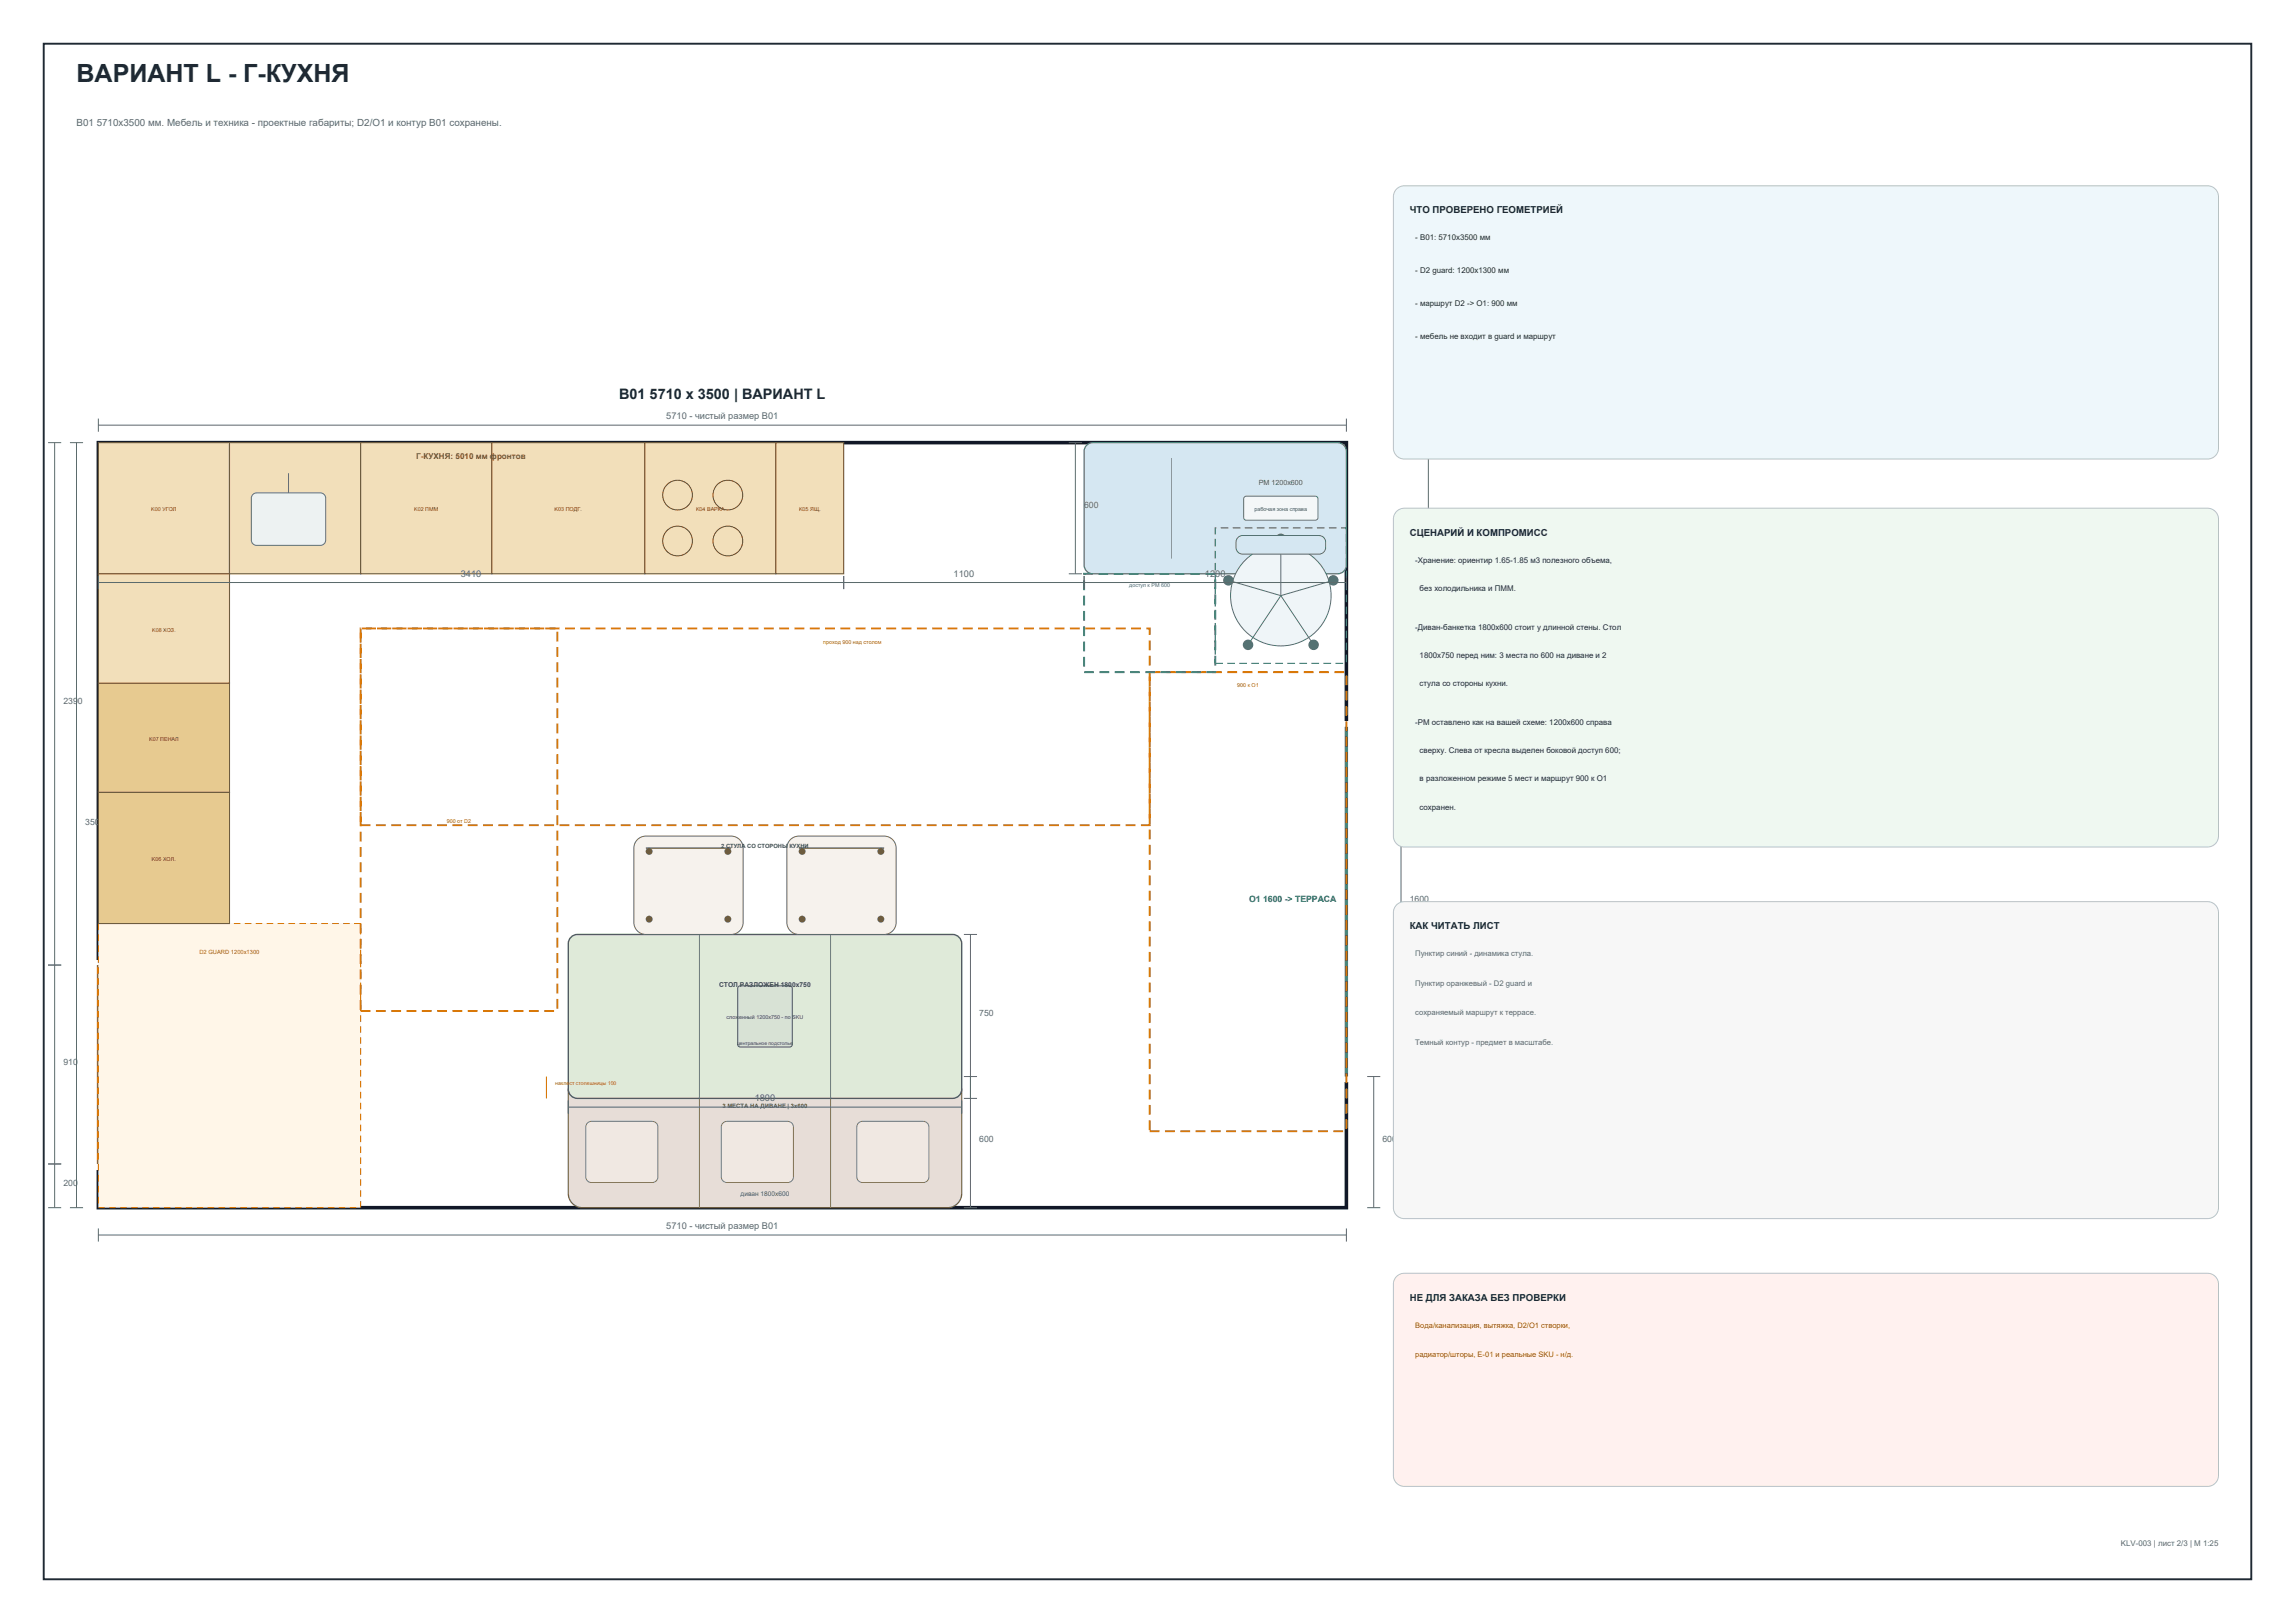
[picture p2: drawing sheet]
<svg xmlns="http://www.w3.org/2000/svg" width="420mm" height="297mm" viewBox="0 0 420 297" stroke-linecap="round" stroke-linejoin="round" font-family="sans-serif">
<defs><g id="words">
<text font-size="4.6" fill="#1f2933" x="14" y="15">ВАРИАНТ L - Г-КУХНЯ</text>
<text font-size="2.6" fill="#1f2933" x="113.3" y="73">B01 5710 x 3500 | ВАРИАНТ L</text>
<text font-size="1.8" fill="#5b6570" x="14" y="23">B01 5710x3500 мм. Мебель и техника - проектные габариты; D2/O1 и контур B01 сохранены.</text>
<g font-size="1.8" fill="#1f2933">
<text x="258" y="39">ЧТО ПРОВЕРЕНО ГЕОМЕТРИЕЙ</text>
<text x="258" y="98">СЦЕНАРИЙ И КОМПРОМИСС</text>
<text x="258" y="170">КАК ЧИТАТЬ ЛИСТ</text>
<text x="258" y="238">НЕ ДЛЯ ЗАКАЗА БЕЗ ПРОВЕРКИ</text>
</g>
<g font-size="1.7" fill="#5b6570">
<text x="121.9" y="76.7">5710 - чистый размер B01</text>
<text x="84.3" y="105.5">3410</text>
<text x="174.5" y="105.5">1100</text>
<text x="220.5" y="105.5">1200</text>
<text x="138.1" y="201.5">1800</text>
<text x="121.9" y="224.9">5710 - чистый размер B01</text>
</g>
<g font-size="1.6" fill="#5b6570">
<text x="198.4" y="93">600</text>
<text x="11.6" y="128.8">2390</text>
<text x="15.6" y="151">3500</text>
<text x="258" y="165">1600</text>
<text x="179.2" y="186">750</text>
<text x="11.6" y="194.8">910</text>
<text x="179.2" y="209">600</text>
<text x="253" y="209">600</text>
<text x="11.6" y="217">200</text>
</g>
<text font-size="1.6" fill="#087f5b" x="228.6" y="165">O1 1600 -&gt; ТЕРРАСА</text>
<text font-size="1.6" fill="#a85d18" x="19.5" y="174.6">D2: 910 B01 / 915x2150 контроль</text>
<text font-size="1.5" fill="#6e5a34" x="76.2" y="84">Г-КУХНЯ: 5010 мм фронтов</text>
<g font-size="1.4" fill="#1f2933">
<text x="259" y="44">- B01: 5710x3500 мм</text>
<text x="259" y="50">- D2 guard: 1200x1300 мм</text>
<text x="259" y="56">- маршрут D2 -&gt; O1: 900 мм</text>
<text x="259" y="62">- мебель не входит в guard и маршрут</text>
<text x="259" y="103">-Хранение: ориентир 1.65-1.85 м3 полезного объема,</text>
<text x="259.8" y="108.2">без холодильника и ПММ.</text>
<text x="259" y="115.2">-Диван-банкетка 1800x600 стоит у длинной стены. Стол</text>
<text x="259.8" y="120.4">1800x750 перед ним: 3 места по 600 на диване и 2</text>
<text x="259.8" y="125.6">стула со стороны кухни.</text>
<text x="259" y="132.6">-РМ оставлено как на вашей схеме: 1200x600 справа</text>
<text x="259.8" y="137.8">сверху. Слева от кресла выделен боковой доступ 600;</text>
<text x="259.8" y="143">в разложенном режиме 5 мест и маршрут 900 к O1</text>
<text x="259.8" y="148.2">сохранен.</text>
</g>
<g font-size="1.4" fill="#5b6570">
<text x="259" y="175">Пунктир синий - динамика стула.</text>
<text x="259" y="180.4">Пунктир оранжевый - D2 guard и</text>
<text x="259" y="185.8">сохраняемый маршрут к террасе.</text>
<text x="259" y="191.2">Темный контур - предмет в масштабе.</text>
<text x="388.1" y="283">KLV-003 | лист 2/3 | М 1:25</text>
</g>
<g font-size="1.4" fill="#b42318">
<text x="259" y="243">Вода/канализация, вытяжка, D2/O1 створки,</text>
<text x="259" y="248.4">радиатор/шторы, E-01 и реальные SKU - н/д.</text>
</g>
<text font-size="1.3" fill="#2e5b70" x="230.4" y="88.7">РМ 1200x600</text>
<text font-size="1.2" fill="#405d3c" x="131.6" y="180.6">СТОЛ РАЗЛОЖЕН 1800x750</text>
<text font-size="1.2" fill="#624f47" x="135.5" y="218.8">диван 1800x600</text>
<text font-size="1.1" fill="#405d3c" x="132" y="155.2">2 СТУЛА СО СТОРОНЫ КУХНИ</text>
<text font-size="1.1" fill="#ad6800" x="36.5" y="174.6">D2 GUARD 1200x1300</text>
<text font-size="1.1" fill="#624f47" x="132.2" y="202.8">3 МЕСТА НА ДИВАНЕ | 3x600</text>
<g font-size="1" fill="#5b4827">
<text x="27.7" y="93.6">K00 УГОЛ</text>
<text x="75.8" y="93.6">K02 ПММ</text>
<text x="101.5" y="93.6">K03 ПОДГ.</text>
<text x="127.4" y="93.6">K04 ВАРКА</text>
<text x="146.2" y="93.6">K05 ЯЩ.</text>
<text x="27.8" y="115.6">K08 ХОЗ.</text>
<text x="27.3" y="135.6">K07 ПЕНАЛ</text>
<text x="27.8" y="157.6">K06 ХОЛ.</text>
</g>
<text font-size="1" fill="#2e5b70" x="229.6" y="93.5">рабочая зона справа</text>
<g font-size="1" fill="#2f6e8d">
<text x="206.7" y="107.4">доступ к РМ 600</text>
<text x="228.8" y="116.2">РМ кресло max 600x620</text>
</g>
<g font-size="1" fill="#ad6800">
<text x="150.7" y="117.8">проход 900 над столом</text>
<text x="226.4" y="125.8">900 к O1</text>
<text x="81.8" y="150.6">900 от D2</text>
<text x="101.6" y="198.6">нахлест столешницы 100</text>
</g>
<text font-size="1" fill="#405d3c" x="133" y="186.4">сложенный 1200x750 - по SKU</text>
<text font-size=".9" fill="#405d3c" x="134.9" y="191.2">центральное подстолье</text>
</g></defs>
<path d="M8 8h404v281h-404z" fill="none" stroke="#1f2933" stroke-width=".35"/>
<path d="M18 81h228.4v140h-228.4z" fill-rule="evenodd" fill="#fff" stroke="#111827" stroke-width=".65" stroke-linecap="butt"/>
<path d="M18 77.8h228.4M18 76.6v2.4M246.4 76.6v2.4M12.8 81h2.4M14 81v140M12.8 221h2.4" fill="none" stroke="#5b6570" stroke-width=".18"/>
<path d="M16 175.6h5v38.4h-5z" fill-rule="evenodd" fill="#fff"/>
<path d="M18 176.6v36.4" fill="none" stroke="#a85d18" stroke-width=".55"/>
<path d="M8.8 81h2.4M10 81v140M8.8 176.6h2.4M8.8 213h2.4M8.8 221h2.4" fill="none" stroke="#5b6570" stroke-width=".18"/>
<path d="M244.4 132h5v66h-5z" fill-rule="evenodd" fill="#fff"/>
<path d="M246.4 133v64" fill="none" stroke="#087f5b" stroke-width=".6"/>
<path d="M260.2 81h2.4M261.4 81v52M255.2 133h2.4M256.4 133v64M260.2 133h2.4M250.2 197h2.4M251.4 197v24M255.2 197h2.4M250.2 221h2.4" fill="none" stroke="#5b6570" stroke-width=".18"/>
<path d="M18 169h48v52h-48z" fill-rule="evenodd" fill="#fff6e8" stroke="#ad6800" stroke-width=".18" stroke-dasharray="1.2 .8" stroke-linecap="butt"/>
<path d="M66 115h36v70h-36zM66 115h144.4v36h-144.4zM210.4 123h36v84h-36z" fill="none" stroke="#d97706" stroke-width=".35" stroke-dasharray="1.8 1" stroke-linecap="butt"/>
<path d="M198.4 105h24v18h-24z" fill="none" stroke="#2f6e8d" stroke-width=".35" stroke-dasharray="1.8 1" stroke-linecap="butt"/>
<g fill="#f2dfba" stroke="#6e5a34" stroke-width=".2">
<path d="M18 81h24v24h-24z" fill-rule="evenodd"/>
<path d="M42 81h24v24h-24z" fill-rule="evenodd"/>
<path d="M66 81h24v24h-24z" fill-rule="evenodd"/>
<path d="M90 81h28v24h-28z" fill-rule="evenodd"/>
<path d="M118 81h24v24h-24z" fill-rule="evenodd"/>
<path d="M142 81h12.4v24h-12.4z" fill-rule="evenodd"/>
</g>
<path d="M46.3 90.5l.7-.3h11.6a.96 .96 0 0 1 1 1v7.6a.96 .96 0 0 1-1 1h-11.6a.96 .96 0 0 1-1-1v-7.6z" fill-rule="evenodd" fill="#edf2f2" stroke="#617377" stroke-width=".18"/>
<path d="M52.8 86.6v3.6" fill="none" stroke="#617377" stroke-width=".18"/>
<g fill="none" stroke="#5b4827" stroke-width=".18">
<circle cx="124" cy="90.6" r="2.72"/>
<circle cx="124" cy="99" r="2.72"/>
<circle cx="133.2" cy="90.6" r="2.72"/>
<circle cx="133.2" cy="99" r="2.72"/>
</g>
<g fill="#e7ca90" stroke="#6e5a34" stroke-width=".2">
<path d="M18 145h24v24h-24z" fill-rule="evenodd"/>
<path d="M18 125h24v20h-24z" fill-rule="evenodd"/>
</g>
<path d="M18 105h24v20h-24z" fill-rule="evenodd" fill="#f2dfba" stroke="#6e5a34" stroke-width=".2"/>
<path d="M198.9 81.5l.7-.4 .4-.1h44.8a1.6 1.6 0 0 1 1.6 1.6v20.8a1.6 1.6 0 0 1-1.6 1.6h-44.8a1.6 1.6 0 0 1-1.6-1.6v-20.8l.1-.4z" fill-rule="evenodd" fill="#d5e7f2" stroke="#4e7589" stroke-width=".24"/>
<path d="M214.4 83.8v18.4" fill="none" stroke="#6a94a8" stroke-width=".18"/>
<path d="M227.7 91l.4-.2 12.9 .1 .2 .4-.1 3.7-.4 .2-12.9-.1-.2-.4z" fill-rule="evenodd" fill="#f3f7f8" stroke="#4e7589" stroke-width=".18"/>
<path d="M222.4 96.6h24v24.8h-24z" fill="none" stroke="#2f6e8d" stroke-width=".22" stroke-dasharray="1.4 .8" stroke-linecap="butt"/>
<circle cx="234.4" cy="109" r="9.2" fill="#eff5f8" stroke="#4b6d82" stroke-width=".18"/>
<path d="M234.4 98.6v10.4" fill="none" stroke="#4b6d82" stroke-width=".18"/>
<circle cx="234.4" cy="98.6" r=".96" fill="#4b6d82"/>
<path d="M244 106.2l-9.6 2.8" fill="none" stroke="#4b6d82" stroke-width=".18"/>
<circle cx="244" cy="106.2" r=".96" fill="#4b6d82"/>
<path d="M234.4 109l6 9" fill="none" stroke="#4b6d82" stroke-width=".18"/>
<circle cx="240.4" cy="118" r=".96" fill="#4b6d82"/>
<path d="M234.4 109l-6 9" fill="none" stroke="#4b6d82" stroke-width=".18"/>
<circle cx="228.4" cy="118" r=".96" fill="#4b6d82"/>
<path d="M224.8 106.2l9.6 2.8" fill="none" stroke="#4b6d82" stroke-width=".18"/>
<circle cx="224.8" cy="106.2" r=".96" fill="#4b6d82"/>
<path d="M226.7 98.2l.7-.2h14a1.2 1.2 0 0 1 1.2 1.2 1.83 1.83 0 0 1-.5 2l-.7 .2h-14a1.2 1.2 0 0 1-1.2-1.2 1.83 1.83 0 0 1 .5-2z" fill-rule="evenodd" fill="#d5e7f2" stroke="#4b6d82" stroke-width=".18"/>
<path d="M105 197.6l1-.5 .6-.1h66.8a2.6 2.6 0 0 1 2.6 2.6v18.8a2.6 2.6 0 0 1-2.6 2.6h-66.8a2.6 2.6 0 0 1-2.6-2.6v-18.8a2.59 2.59 0 0 1 1-2z" fill-rule="evenodd" fill="#e7ddd7" stroke="#745e53" stroke-width=".24"/>
<g fill="#f0e8e2" stroke="#8b756b" stroke-width=".18">
<path d="M107.6 205.4l.6-.2h11.2a1.04 1.04 0 0 1 1 1v9.2a1.04 1.04 0 0 1-1 1h-11.2a1.04 1.04 0 0 1-1-1v-9.2l.1-.3z" fill-rule="evenodd"/>
<path d="M132.2 205.6l.5-.3 .3-.1h11.2a1.04 1.04 0 0 1 1 1v9.2a1.04 1.04 0 0 1-1 1h-11.2a1.04 1.04 0 0 1-1-1v-9.2z" fill-rule="evenodd"/>
<path d="M157.2 205.4l.6-.2h11.2a1.04 1.04 0 0 1 1 1v9.2a1.04 1.04 0 0 1-1 1h-11.2a1.04 1.04 0 0 1-1-1v-9.2l.1-.3z" fill-rule="evenodd"/>
</g>
<path d="M128 197v24M152 197v24" fill="none" stroke="#8d756c" stroke-width=".18"/>
<path d="M104.5 171.5l.7-.4 .5-.1h68.6a1.68 1.68 0 0 1 1.7 1.7v26.6a1.68 1.68 0 0 1-1.7 1.7h-68.6a1.68 1.68 0 0 1-1.7-1.7v-26.6l.1-.5z" fill-rule="evenodd" fill="#dfead9" stroke="#506c4d" stroke-width=".25"/>
<path d="M128 171v30M152 171v30" fill="none" stroke="#6b8665" stroke-width=".18"/>
<path d="M135.2 180.5l9.3-.1 .4 .2 .1 10.5-.2 .4-9.3 .1-.4-.2-.1-10.5z" fill-rule="evenodd" fill="#d8e2d5" stroke="#506c4d" stroke-width=".18"/>
<path d="M116.6 153.6l1-.5 .6-.1h15.6a2.2 2.2 0 0 1 2.2 2.2v13.6a2.2 2.2 0 0 1-2.2 2.2h-15.6a2.2 2.2 0 0 1-2.2-2.2v-13.6l.1-.6z" fill-rule="evenodd" fill="#f6f2ed" stroke="#6d6258" stroke-width=".18"/>
<path d="M118.2 155.2h15.6" fill="none" stroke="#6d6258" stroke-width=".28"/>
<g fill="#6d6258">
<circle cx="118.8" cy="168.2" r=".64"/>
<circle cx="133.2" cy="168.2" r=".64"/>
<circle cx="118.8" cy="155.8" r=".64"/>
<circle cx="133.2" cy="155.8" r=".64"/>
</g>
<path d="M144.6 153.6l1-.5 .6-.1h15.6a2.2 2.2 0 0 1 2.2 2.2v13.6a2.2 2.2 0 0 1-2.2 2.2h-15.6a2.2 2.2 0 0 1-2.2-2.2v-13.6l.1-.6z" fill-rule="evenodd" fill="#f6f2ed" stroke="#6d6258" stroke-width=".18"/>
<path d="M146.2 155.2h15.6" fill="none" stroke="#6d6258" stroke-width=".28"/>
<g fill="#6d6258">
<circle cx="146.8" cy="168.2" r=".64"/>
<circle cx="161.2" cy="168.2" r=".64"/>
<circle cx="146.8" cy="155.8" r=".64"/>
<circle cx="161.2" cy="155.8" r=".64"/>
</g>
<path d="M100 197v4" fill="none" stroke="#ad6800" stroke-width=".18"/>
<g fill="none" stroke="#5b6570" stroke-width=".18">
<path d="M195.6 81h2.4M196.8 81v24M18 105.4v2.4M18 106.6h228.4M154.4 105.4v2.4M195.6 105h2.4M198.4 105.4v2.4M246.4 105.4v2.4M176.4 171h2.4M177.6 171v50M176.4 197h2.4M104 202.6h72"/>
<path d="M104 201.4v2.4M176 201.4v2.4M176.4 201h2.4M18 226h228.4M18 224.8v2.4M176.4 221h2.4M246.4 224.8v2.4"/>
</g>
<path d="M255.6 34.6l.9-.5 .5-.1h147a2 2 0 0 1 2 2v46a2 2 0 0 1-2 2h-147a2 2 0 0 1-2-2v-46l.1-.5z" fill-rule="evenodd" fill="#eef7fb" stroke="#b8c1c8" stroke-width=".18"/>
<path d="M255.6 93.6l.9-.5 .5-.1h147a2 2 0 0 1 2 2v58a2 2 0 0 1-2 2h-147a2 2 0 0 1-2-2v-58l.1-.5z" fill-rule="evenodd" fill="#eff8f1" stroke="#b8c1c8" stroke-width=".18"/>
<path d="M255.6 165.6l.9-.5 .5-.1h147a2 2 0 0 1 2 2v54a2 2 0 0 1-2 2h-147a2 2 0 0 1-2-2v-54l.1-.5z" fill-rule="evenodd" fill="#f7f7f7" stroke="#b8c1c8" stroke-width=".18"/>
<path d="M255.6 233.6l.9-.5 .5-.1h147a2 2 0 0 1 2 2v35a2 2 0 0 1-2 2h-147a2 2 0 0 1-2-2v-35l.1-.5z" fill-rule="evenodd" fill="#fff1ef" stroke="#b8c1c8" stroke-width=".18"/>
<use href="#words"/>
</svg>
